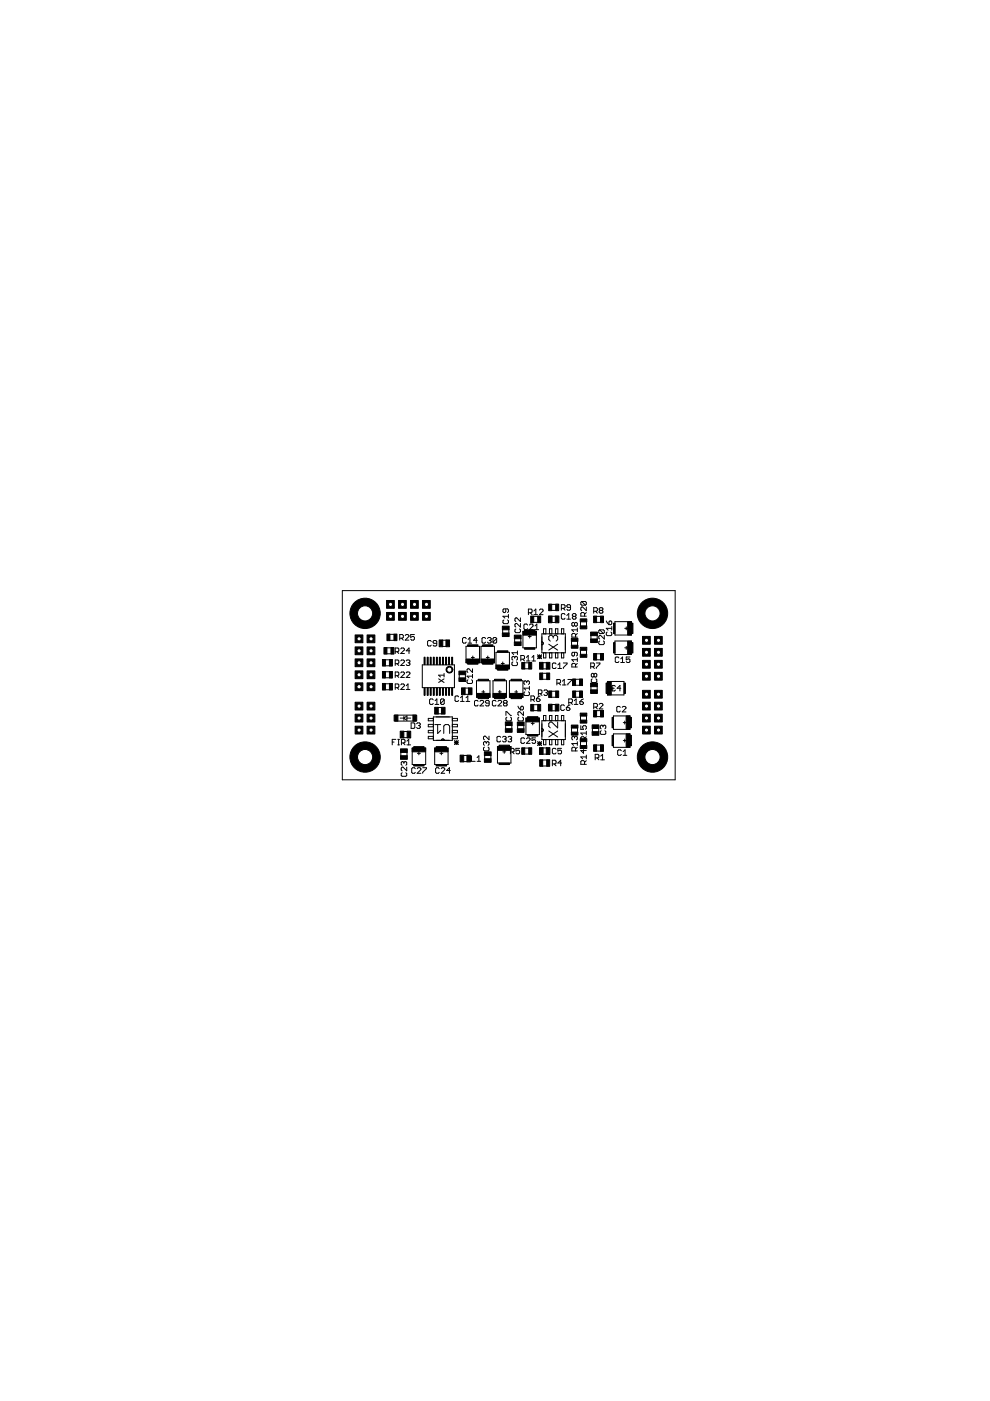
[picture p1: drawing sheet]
<svg xmlns="http://www.w3.org/2000/svg" width="210mm" height="297mm" viewBox="0 0 210 297" stroke-linecap="round" stroke-linejoin="round" font-family="sans-serif">
<g fill="none" stroke="#000" stroke-width=".21">
<path d="M81.7 139.9h.9M82.1 137.4h.8M82.1 138.6h.8M82.7 135.8h.8M82.7 134.5h.8M83.8 138.2h.6l.2-.2v-.4l-.2-.2h-.6v1.2M84.2 138.2l.4 .4M84.8 135.3h.5l.2-.2v-.4l-.2-.2h-.5v1.2M85 137.6l.2-.2h.3l.2 .2v.2l-.7 .8h.7M85.1 135.3l.4 .4M85.9 134.7l.2-.2h.4l.2 .2v.2l-.8 .8h.8M86.9 138h-.8l.6-.6v1.2"/>
<path d="M87.9 134.5h-.8v.6l.4-.2 .4 .2v.4l-.2 .2h-.4l-.2-.2M91.4 136l-.2-.2h-.4l-.1 .2v.8l.1 .2h.4l.2-.2M92.6 136.4h-.6l-.2-.2 .2-.4h.4l.2 .2v.8l-.2 .2h-.4l-.2-.2M93.8 137.1h.8M93.8 135.7h.8M98.8 137h2.9v3.5h-2.9zM98.8 135.4l-.1-.2h-.4l-.2 .2v.7l.2 .3h.4l.1-.3M99.3 136.4h.7M99.3 135.6l.3-.4v1.2M99.9 139.4h.7M100.2 139.1v.6M101.2 135.8h-.8l.6-.6v1.2"/>
<path d="M102 137h2.8v3.5h-2.8zM103 135.4l-.2-.2h-.4l-.2 .2v.7l.2 .3h.4l.2-.3M103.1 139.4h.6M103.4 135.4l.1-.2h.4l.2 .2-.2 .4M103.4 139.1v.6M103.7 135.8h.2M103.9 135.8l.2 .2-.2 .4h-.4l-.1-.3M105.2 138.3h2.8v3.5h-2.8zM105.3 135.4l-.2-.2h-.4l-.2 .2v.7M105.3 135.4v.7l-.2 .3h-.4l-.2-.3M105.3 135.4l-.8 .7M106.6 133.5v.7"/>
<path d="M106.8 131.4l-.2 .2v.4l.2 .2h.8l.2-.2v-.4l-.2-.2M107.2 129.1v.6l-.2 .2-.4-.2v-.4l.2-.2h.8l.2 .2v.4l-.2 .2M107.8 130.7h-1.2l.4 .3M107.8 130.3v.7M107.9 133.5v.7M109.1 135.4v.7M109.1 139.4v.2M109.1 139.4l-.2-.2-.4 .2v.4l.2 .2M109.1 139.4l.2-.2 .4 .2v.4l-.2 .2M109.4 133.3l-.2 .2v.4l.2 .2h.8l.1-.2v-.4l-.1-.2M109.7 138.4h-1.2l.4 .4M109.7 138v.8"/>
<path d="M110.3 131v.8l-.7-.8-.4 .2v.4l.2 .2M110.3 132.2v.7l-.7-.7-.4 .2v.4l.2 .1M110.4 135.4v.7M110.4 139.8h.6l.2-.2v-.4l-.2-.2h-.6v1.1M110.8 139.8l.4 .3M110.9 133.9h2.8v3.5h-2.8zM111.6 139.4l.4-.4v1.1M111.9 132.5l-.2-.2h-.4l-.2 .2v.8l.2 .2h.4l.2-.2M112 135h.6M112 129.9h.6l.2-.2v-.4l-.2-.2h-.6v1.2M112.2 132.5l.2-.2h.4l.2 .2v.2l-.8 .8h.8M112.3 134.6v.7"/>
<path d="M112.4 129.9l.4 .4M112.8 139.4l.4-.4v1.1M113.2 132h.8M113.2 130.7h.8M113.2 129.5l.4-.4v1.2M113.2 130.3h.8M113.4 133.5h.8M113.4 132.7l.4-.4v1.2M114 138.9l.8 .8M114 139.3h.8M114.4 129.3l.2-.2h.4l.1 .2v.2l-.7 .8h.7M114.4 138.9v.8"/>
<path d="M114.8 138.9l-.8 .8M114.9 136.1l.3 .2-.1 .3-.2 .1M114.9 134.4h5v4h-5zM115.2 134.4v-1.1h.5v1.1M115.2 138.4v1.1h.5v-1.1M116.4 136.6l1.8 1.2M116.5 134.4v-1.1h.5v1.1M116.5 138.4v1.1h.5v-1.1M117 129.4h.8M117 128.1h.8M117 130.7h.8M117 132h.8"/>
<path d="M117.3 135l.3-.3h.3l.3 .3v.6l-.3 .3M117.3 135l-.3-.3h-.3l-.3 .3v.6l.3 .3M117.3 135v.3M117.8 134.4v-1.1h.5v1.1M117.8 138.4v1.1h.5v-1.1M118.2 136.6l-1.8 1.2M119 129h.6l.2-.2v-.4l-.2-.2h-.6v1.2M119 134.4v-1.1h.5v1.1M119 138.4v1.1h.5v-1.1M119.4 129l.4 .4M119.8 130.3l-.2-.2h-.4l-.2 .2v.8l.2 .2h.4l.2-.2M120.2 130.5l.4-.4v1.2"/>
<path d="M120.2 131.3h.8M121 128.8h-.6l-.2-.2 .2-.4h.4l.2 .2v.8l-.2 .2h-.4l-.2-.2M121.2 136v.8M121.6 130.7h.3M121.6 130.7l-.3-.2 .3-.4h.3l.2 .2-.2 .4M121.6 130.7l-.3 .2 .3 .4h.3l.2-.2-.2-.4M121.8 138.3v.6l-.2 .2-.4-.2v-.4l.2-.2h.8l.2 .2v.4l-.2 .2M121.8 132.2l-.2-.2-.4 .2v.4l.2 .2 .4-.2M121.8 132.2l.2-.2 .4 .2v.4l-.2 .2-.4-.2M121.8 132.2v.4M122 135.1v-.6l-.2-.2h-.4l-.2 .2v.6h1.2M122.4 139.9h-1.2l.4 .4"/>
<path d="M122.4 133.1v.8M122.4 139.5v.8M122.4 134.3l-.4 .4M122.4 133.5h-1.2l.4 .4M122.4 136v.8M123.1 131.9v.8M123.1 137.9v.8M123.3 127.5l-.2 .2v.4l.2 .2h.8M123.3 127.5h.8l.2 .2v.4l-.2 .2M123.3 127.5l.8 .8M123.9 130.6v-.5l-.2-.2h-.4l-.2 .2v.5h1.2M124.3 129.9l-.4 .4"/>
<path d="M124.3 128.7v.8l-.8-.8-.4 .2v.4l.2 .2M124.4 131.9v.8M124.4 137.9v.8M125.3 134.7v.8M125.9 129.6h.6l.2-.2v-.4l-.2-.2h-.6v1.2M126.3 129.6l.4 .4M126.5 139.9h.8M126.5 138.6h.8M126.5 132h.8M126.5 130.7h.8M126.6 134.7v.8M127.1 133.5l-.1 .2v.4l.1 .2h.8"/>
<path d="M127.1 135.9l-.1 .2v.4l.1 .2h.8l.2-.2v-.4l-.2-.2M127.1 133.5l.8 .8M127.1 133.5h.8l.2 .2v.4l-.2 .2M127.3 129.4h.3M127.3 129.4l-.3-.2 .3-.4h.3l.2 .2-.2 .4M127.3 129.4l-.3 .2 .3 .4h.3l.2-.2-.2-.4M128.1 134.7v.8l-.8-.8-.3 .2v.4l.1 .2M128.5 131.7l.6 .7M128.7 134l-.2 .2v.4l.2 .2h.8l.2-.2v-.4l-.2-.2M129.1 131.8l.4-.1 .2 .1v.4l-.2 .2h-.4zM129.7 133.2h-1.2l.4 .4M129.7 132.8v.8"/>
<path d="M130.4 131.8h3.5v2.8h-3.5zM130.4 135.9h3.5v2.9h-3.5zM131.2 139.5l-.2-.2h-.4l-.1 .2v.8l.1 .2h.4l.2-.2M131.6 139.7l.4-.4v1.2M132.5 137.4h.6M132.5 133.2h.6M132.8 132.9v.6M132.8 137v.7M133.6 139.3h-.8v.6l.4-.2 .4 .2v.4l-.2 .2h-.4l-.2-.2M81.7 145h.9M81.7 146.2h.9M81.7 142.4h.9"/>
<path d="M81.7 143.7h.9M81.7 141.2h.9M83.2 157.3h.3M83.7 152.9h4.5M83.7 151.6h4.5M83.8 145.8h.6l.2-.2v-.4l-.2-.2h-.6v1.2M83.8 143.3h.6l.2-.2v-.4l-.2-.2h-.6v1.1M83.8 140.7h.6l.2-.2v-.4l-.2-.2h-.6v1.2M83.9 156.8h-.7v1.1M84.2 145.8l.4 .4M84.2 143.3l.4 .3M84.2 140.7l.4 .4"/>
<path d="M84.3 157.9h.4M84.3 156.8h.4M84.5 156.8v1.1M84.9 152.3h.7M85 145.2l.2-.2h.3l.2 .2v.2l-.7 .8h.7M85 140.1l.2-.2h.3l.2 .2v.2l-.7 .8h.7M85 142.7l.2-.2h.3l.2 .2v.2l-.7 .7h.7M85 159.5v.8M85.1 157.5h.6l.2-.2v-.3l-.2-.2h-.6v1.1M85.5 157.5l.4 .4M85.6 155.1h.7M85.6 156.4h.7"/>
<path d="M85.6 152.3l.7-.5v.9zM85.6 151.8v.9M86.1 142.7l.2-.2h.4l.2 .2v.2l-.8 .7h.8M86.1 146.2h.8M86.1 145.4l.4-.4v1.2M86.1 140.1l.2-.2h.4l.2 .2-.2 .4M86.3 152.3h.8M86.3 157.9h.8M86.3 157.1l.4-.3v1.1M86.3 159.5v.8M86.5 140.5h.2M86.7 140.5l.2 .2-.2 .4h-.4l-.2-.2"/>
<path d="M87.2 153.3h.6l.1 .2v.7l-.1 .2h-.6zM87.4 158.6h2.9v3.5h-2.9zM88.3 153.5l.2-.2h.4l.2 .2-.2 .3M88.5 159.7h.6M88.7 153.8h.2M88.8 159.4v.6M88.9 153.8l.2 .3-.2 .3h-.4l-.2-.2M89.5 141h6.9v4.8h-6.9zM91.9 148.4l-.2-.2h-.4l-.2 .2v.8l.2 .2h.4l.2-.2M91.9 152h4v5h-4zM91.9 152.3h-1.1v.5h1.1M91.9 156.1h-1.1v.5h1.1"/>
<path d="M91.9 154.9h-1.1v.5h1.1M91.9 153.6h-1.1v.5h1.1M92.2 158.6h2.8v3.5h-2.8zM92.2 153.6h1.2M92.2 149.4h.8M92.2 148.6l.4-.4v1.2M92.8 153.6v1.9l.6-.6M92.9 151.3h.7M92.9 150h.7M93 143.9l1.1 .8M93.3 159.7h.6M93.6 159.4v.6"/>
<path d="M93.6 157l.2-.3h.3l.1 .3M94.1 155.5v-1.6l.3-.3h.6l.3 .3v1.6M94.1 143.9l-1.1 .8M94.1 143.2h-1.1l.4 .3M94.1 142.8v.7M94.2 148.4v.8l-.2 .2h-.4l-.2-.2M94.2 148.4l-.2-.2h-.4l-.2 .2v.8M94.2 148.4l-.8 .8M95.9 152.3h1.1v.5h-1.1M95.9 156.1h1.1v.5h-1.1M95.9 153.6h1.1v.5h-1.1M95.9 154.9h1.1v.5h-1.1"/>
<path d="M96.4 157.1l.8 .7M96.4 157.5h.8M96.8 157.1v.7M97.2 157.1l-.8 .7M97.2 147.7l-.2-.1h-.3l-.2 .1v.8l.2 .2h.3l.2-.2M97.4 143v.8M97.6 148.7h.8M97.6 147.9l.4-.3v1.1M98.6 147.2h.8M98.6 145.9h.7M98.7 143v.8M98.8 148.7h.8"/>
<path d="M98.8 147.9l.4-.3v1.1M99.2 144.1l-.2 .2v.4l.2 .2h.8l.2-.2v-.4l-.2-.2M100.2 141.8v.8l-.8-.8-.4 .2v.4l.2 .2M100.2 143v.7M100.2 143.4h-1.2l.4 .3M101 144.3h2.9v3.5h-2.9zM101.4 148.7l-.2-.2h-.4l-.2 .2v.8l.2 .2h.4l.2-.2M101.8 148.7l.2-.2h.3l.3 .2v.2l-.8 .8h.8M102.2 146.7h.6M102.5 146.4v.6M102.7 158.4l-.2 .2v.4l.2 .2h.8l.2-.2v-.4l-.2-.2M103.1 157.4l.2-.2 .4 .2v.4l-.2 .2"/>
<path d="M103.1 157.4l-.2-.2-.4 .2v.4l.2 .2M103.1 157.4v.2M103.7 156.1v.7l-.8-.7-.4 .2v.4l.2 .1M103.7 149.1h-.6l-.2-.2 .2-.4h.4l.2 .2v.8l-.2 .2h-.4l-.2-.2M104.5 144.3h2.9v3.5h-2.9zM105.2 148.7l-.2-.2h-.4l-.2 .2v.8l.2 .2h.4l.2-.2M105.5 158.3h2.8v3.5h-2.8zM105.6 148.7l.2-.2h.4l.2 .2v.2l-.8 .8h.8M105.6 146.7h.7M106 146.4v.6M106.2 156.3l-.2-.2h-.4l-.2 .2v.8l.2 .2h.4l.2-.2M106.3 140.7h.6"/>
<path d="M106.5 156.3l.2-.2h.4l.2 .2-.2 .4M106.6 140.4v.6M106.6 159.4h.6M106.9 159.1v.6M106.9 149.1l-.2-.2 .2-.4h.4l.2 .2-.2 .4M106.9 149.1l-.2 .2 .2 .4h.4l.2-.2-.2-.4M106.9 149.1h.4M106.9 156.7h.2M107.1 156.7l.2 .2-.2 .4h-.4l-.2-.2M107.2 153.8v.7M107.3 151.7v-.8h.2l.7 .8h.2M107.5 152.1l-.2 .2v.4l.2 .1h.7l.2-.1v-.4l-.2-.2"/>
<path d="M107.7 156.3l.2-.2h.4l.2 .2-.2 .4M108 144.3h2.9v3.5h-2.9zM108.1 156.7h.2M108.2 159.4h.6l.2-.2v-.3l-.2-.2h-.6v1.1M108.3 156.7l.2 .2-.2 .4h-.4l-.2-.2M108.5 153.8v.7M108.6 159.4l.4 .4M108.7 140.3l-.2 .2v.4l.2 .2h.8l.2-.2v-.4l-.2-.2M109.1 146.7h.7M109.5 146.4v.6M109.7 153.8v.7M109.8 149.7l.6 .8"/>
<path d="M110 152.1l-.2 .2v.4l.2 .1h.8l.2-.1v-.4l-.2-.2M110.2 158.7h-.8v.5l.4-.2 .4 .2v.4l-.2 .2h-.4l-.2-.2M110.4 149.9l.2-.2 .4 .2v.4l-.2 .2h-.4zM111 150.9v.8l-.8-.8-.4 .2v.4l.2 .2M111.1 153.8v.7M111.2 156.6l-.2-.2h-.4l-.2 .2v.8l.2 .2h.4l.2-.2M111.3 140.5h.8M111.3 158.6h.8M111.3 141.8h.8M111.3 159.9h.8M111.3 146.7l-.2 .2v.4l.2 .2h.8l.1-.2v-.4l-.1-.2M111.5 152.3h2.9v3.4h-2.9z"/>
<path d="M111.6 156.6l.2-.2h.4l.2 .2v.2l-.8 .8h.8M111.6 140.1h.8M111.7 144.5l-.2-.1-.4 .1v.4l.2 .2M111.7 144.5l.2-.1 .3 .1v.4l-.1 .2M111.7 144.5v.2M112.2 145.9h-1.1l.4 .4M112.2 145.5v.8M112.6 148.3h.5l.2-.2v-.4l-.2-.1h-.5v1.1M112.6 153.4h.7M112.8 140.1h.8M112.9 153.1v.6M112.9 148.3l.4 .4"/>
<path d="M113.2 150.7h.8M113.2 149.4h.8M113.6 156.4h-.8v.6l.4-.2 .4 .2v.4l-.2 .2h-.4l-.2-.2M113.7 148.1h.6l.2 .4-.2 .2h-.4l-.2-.2zM114 157.3l.8 .8M114 157.7h.8M114.2 147.1h.5l.2-.2v-.4l-.2-.2h-.5v1.1M114.4 157.3v.8M114.5 147.6l-.8 .5M114.5 147.1l.4 .3M114.8 157.3l-.8 .8M114.9 154.5l.3 .2-.3 .4"/>
<path d="M114.9 152.8h5v4h-5zM115.1 144h.8M115.1 142.7h.8M115.1 140.5h.8M115.1 158.6h.8M115.1 141.8h.8M115.1 159.9h.8M115.2 152.8v-1.1h.5v1.1M115.2 156.8v1.1h.5v-1.1M115.3 146.5l.2-.2h.4l.2 .2-.2 .4M115.7 146.9h.2M115.9 146.9l.2 .2-.2 .3h-.4l-.2-.1"/>
<path d="M116.4 155l1.8 1.3M116.5 156.8v1.1h.5v-1.1M116.5 152.8v-1.1h.5v1.1M117 147.8h.8M117 146.6h.8M117 149.4h.8M117 150.7h.8M117.8 156.8v1.1h.5v-1.1M117.8 152.8v-1.1h.5v1.1M117.9 158.9l-.2-.2h-.4l-.2 .2v.7l.2 .2h.4l.2-.2M117.9 140.8l-.2-.2h-.4l-.2 .2v.7l.2 .2h.4l.2-.2M118.1 144.8h.6l.2-.1v-.4l-.2-.2h-.6v1.1"/>
<path d="M118.2 153.1v1.2l-1.2-1.2h-.3l-.3 .3v.6l.3 .3M118.2 155l-1.8 1.3M118.3 141.7h.8M118.3 141l.4-.4v1.1M118.4 144.8l.5 .4M119 156.8v1.1h.5v-1.1M119 152.8v-1.1h.5v1.1M119.1 158.7h-.8v.5l.4-.2 .4 .2v.4l-.2 .2h-.4l-.2-.2M119.2 144.4l.4-.3v1.1M119.2 145.2h.8M119.4 140.6h.8v.2l-.8 .7v.2M119.7 149.6l-.2-.1h-.4l-.2 .1v.8l.2 .2h.4l.2-.2"/>
<path d="M120.1 150h.5l.2 .4-.2 .2h-.3l-.2-.2zM120.4 144.1h.8v.2l-.8 .7v.2M120.6 149h.6l.2-.2v-.4l-.2-.2h-.6v1.2M120.8 149.5l-.7 .5M121 149l.4 .4M121.2 154.4v.8M121.8 149.4h.7M121.8 148.6l.4-.4v1.2M121.8 156.3l-.2-.2-.4 .2v.4l.2 .2M121.8 156.3l.2-.2 .4 .2v.4l-.2 .2M121.8 156.3v.2M122 159.2v-.6l-.2-.2h-.4l-.2 .2v.6h1.2"/>
<path d="M122 141.4v-.6l-.2-.1h-.4l-.2 .1v.6h1.2M122 147.8h.9M122 146.6h.9M122 144h.9M122 145.3h.9M122.4 158.4l-.4 .4M122.4 157.6h-1.2l.4 .4M122.4 157.3v.7M122.4 140.7l-.4 .3M122.4 154.4v.8M122.9 148.8h.6l.2 .4-.2 .2h-.4l-.2-.2zM123.1 151.8v.9"/>
<path d="M123.1 157.2v.9M123.1 153.9v.7h.6l-.2-.3 .2-.4h.4l.2 .2v.4l-.2 .1M123.7 148.2l-.8 .6M123.7 158.9v.8l-.6-.6h1.2M123.9 157v-.6l-.2-.2h-.4l-.2 .2v.6h1.2M124.3 155.4h-1.2l.4 .4M124.3 155v.8M124.3 156.2l-.4 .4M124.4 151.8v.9M124.4 157.2v.9M125.2 141.4h.6l.2-.2v-.4l-.2-.2h-.6v1.1M125.3 145.6v.7"/>
<path d="M125.6 143.9l-.2 .2v.4l.2 .2h.7l.2-.2v-.4l-.2-.2M125.6 154.4v.8M125.6 141.4l.4 .3M125.9 149.9h.6l.2-.2v-.4l-.2-.2h-.6v1.2M125.9 143l-.1-.2-.4 .2v.3l.2 .3 .3-.3M125.9 143l.3-.2 .3 .2v.3l-.2 .3-.4-.3M125.9 143v.3M126.3 149.9l.4 .4M126.4 140.6h.8l-.8 1.1M126.5 159.2h.8M126.5 158h.8M126.5 151.9h.8"/>
<path d="M126.5 150.7h.8M126.6 145.5v.8M126.9 154.4v.8M127 149.3l.3-.2h.3l.2 .2v.2l-.8 .8h.8M127.5 154.9l-.2 .2v.4l.2 .2h.7l.2-.2v-.4l-.2-.2M127.8 153.9v.2M127.8 153.9l-.1-.1-.4 .1v.4l.2 .2M127.8 153.9l.3-.1 .3 .1v.4l-.2 .2M128.8 144.5h3.5v2.8h-3.5zM129.6 145.9h.6M129.9 145.6v.6M130.1 151.8h3.5v2.8h-3.5z"/>
<path d="M130.1 155.6h3.5v2.9h-3.5zM130.5 145.5l-.2-.2h-.4l-.2 .2v.8l.2 .2h.4l.2-.2M131.5 150l-.2-.2h-.3l-.2 .2v.7l.2 .2h.3l.2-.2M131.6 140.5h.8M131.6 145.9h-.7l.5-.6v1.2M131.7 159.2l-.1-.2h-.5l-.1 .2v.8l.1 .1h.5l.1-.1M131.9 150l.2-.2h.4l.2 .2v.2l-.8 .7h.8M132.1 159.4l.4-.4v1.1M132.1 157h.7M132.1 153.2h.7M132.5 152.9v.6M132.5 156.7v.6"/>
<path d="M85.3 163.8l-.2 .2v.4l.2 .2h.7l.2-.2v-.4l-.2-.2M85.6 161.7v.2M85.6 161.7l-.2-.2-.3 .2v.4l.2 .2M85.6 161.7l.2-.2 .4 .2v.4l-.2 .2M86.2 162.6v.8l-.8-.8-.3 .3v.3l.2 .2M88.1 163l-.2-.2h-.4l-.2 .2v.7l.2 .3h.4l.2-.3M88.5 163l.1-.2h.4l.2 .2v.2l-.7 .8h.7M89.6 162.8h.8v.2l-.8 .7v.3M93.1 163l-.2-.2h-.3l-.2 .2v.7l.2 .3h.3l.2-.3M93.5 163l.2-.2h.4l.2 .2v.2l-.8 .8h.8M95.5 163.4h-.8l.6-.6v1.2M98.3 160.2h.7"/>
<path d="M98.3 161.5h.7M100 160.3v1.1h.8M101.2 160.6l.3-.3v1.1M101.2 161.4h.7M102.8 160.1v.8M104.1 160.1v.8M115.1 162.4h.8M115.1 161.1h.8M117.1 162h.6l.2-.2v-.4l-.2-.2h-.6v1.2M117.5 162l.4 .4M119.1 161.8h-.8l.6-.6v1.2M123.9 162.1v-.6l-.2-.2h-.4l-.2 .2v.6h1.2"/>
<path d="M124.3 161.3l-.4 .3M124.3 160.5h-1.2l.4 .4M124.3 160.1v.8M126.2 160.7h.6l.2-.2v-.4l-.2-.2h-.6v1.2M126.6 160.7l.4 .4M127.4 160.3l.4-.4v1.2M127.4 161.1h.7M132.1 160.1h.8"/>
</g>
<path d="M94.7 141.5a.73 .73 0 0 1 .8-.2 .73 .73 0 0 1 .5 .7h-.2a.56 .56 0 0 1-.8 .5 .56 .56 0 0 1-.1-1 .56 .56 0 0 1 .9 .3 .61 .61 0 0 1-.1 .8 .61 .61 0 0 1-.8 0 .71 .71 0 0 1-.2-1.1z" fill-rule="evenodd" fill="#000" stroke="#000" stroke-width=".21"/>
<g fill="#000" stroke="#000" stroke-width=".21">
<path d="M81.1 139.8h.6v1.4h-.6zM81.4 137.3h.6v1.4h-.6zM82 134.4h.7v1.4h-.7zM82.6 139.8h.6v1.4h-.6zM82.9 137.3h.6v1.4h-.6zM83.5 134.4h.7v1.4h-.7zM89.9 139.3h.2v1.6h-.2zM90.6 139.3h.2v1.6h-.2zM89.6 129.9h1.6v1.6h-1.6zM91.2 139.3h.2v1.6h-.2zM91.9 139.3h.2v1.6h-.2zM92.5 139.3h.2v1.6h-.2z"/>
<path d="M93.2 139.3h.2v1.6h-.2zM93.1 135.7h.8v1.4h-.8zM93.8 139.3h.2v1.6h-.2zM94.5 139.3h.2v1.6h-.2zM95.1 139.3h.2v1.6h-.2zM94.6 135.7h.7v1.4h-.7zM95.8 139.3h.2v1.6h-.2zM99.1 136.7h2.2v.3h-2.2zM98.8 139.7h2.9v.8h-2.9zM102.3 136.7h2.2v.3h-2.2zM102 139.7h2.8v.8h-2.8zM105.5 138h2.2v.3h-2.2z"/>
<path d="M106.5 134.2h1.4v.8h-1.4zM106.5 132.8h1.4v.7h-1.4zM109.1 134.7h1.4v.7h-1.4zM109.1 136.1h1.4v.8h-1.4zM112.5 130.6h.7v1.4h-.7zM111.2 137.4h2.2v.2h-2.2zM111.2 133.5h2.2v.3h-2.2zM110.9 133.9h2.8v.8h-2.8zM114 130.6h.6v1.4h-.6zM116.3 128.1h.7v1.4h-.7zM116.3 130.6h.8v1.4h-.8zM117.8 128.1h.6v1.4h-.6z"/>
<path d="M117.7 130.6h.8v1.4h-.8zM121.1 136.8h1.4v.6h-1.4zM121.1 135.3h1.4v.7h-1.4zM123 137.2h1.4v.7h-1.4zM123 138.7h1.4v.7h-1.4zM123 132.7h1.4v.6h-1.4zM123 131.2h1.4v.6h-1.4zM125.9 138.6h.6v1.4h-.6zM125.9 130.6h.6v1.4h-.6zM125.2 135.5h1.5v.7h-1.5zM125.2 134h1.5v.8h-1.5zM127.3 138.6h.7v1.4h-.7z"/>
<path d="M127.3 130.6h.7v1.4h-.7zM130.1 136.2h.3v2.3h-.3zM130.1 132.1h.3v2.2h-.3zM133.1 135.9h.8v2.9h-.8zM133.1 131.8h.8v2.8h-.8zM133.9 136.2h.3v2.3h-.3zM133.9 132.1h.3v2.2h-.3zM81.1 144.9h.6v1.4h-.6zM81.1 142.4h.6v1.4h-.6zM82.6 144.9h.6v1.4h-.6zM82.6 142.4h.6v1.4h-.6zM83.6 151.6h.8v1.3h-.8z"/>
<path d="M84.9 155h.7v1.5h-.7zM84.9 158.8h1.5v.7h-1.5zM86.3 155h.8v1.5h-.8zM87.5 151.6h.8v1.3h-.8zM87.7 158.3h2.2v.3h-2.2zM89.9 145.9h.2v1.5h-.2zM87.4 158.6h2.8v.8h-2.8zM90.6 145.9h.2v1.5h-.2zM91.2 145.9h.2v1.5h-.2zM91.9 145.9h.2v1.5h-.2zM92.5 145.9h.2v1.5h-.2zM92.2 150h.7v1.4h-.7z"/>
<path d="M93.2 145.9h.2v1.5h-.2zM93.8 145.9h.2v1.5h-.2zM93.6 150h.8v1.4h-.8zM94.5 145.9h.2v1.5h-.2zM92.5 158.3h2.2v.3h-2.2zM92.2 158.6h2.8v.8h-2.8zM95.1 145.9h.2v1.5h-.2zM95.8 145.9h.2v1.5h-.2zM97.9 145.8h.7v1.5h-.7zM97.3 142.3h1.4v.7h-1.4zM97.3 143.7h1.4v.8h-1.4zM99.3 145.8h.8v1.5h-.8z"/>
<path d="M99.1 140.5h2.2v.3h-2.2zM101.4 144h2.2v.3h-2.2zM101.4 147.8h2.2v.3h-2.2zM101 147h2.9v.8h-2.9zM102.7 159.4h1.4v.8h-1.4zM102.3 140.5h2.2v.3h-2.2zM104.9 144h2.2v.3h-2.2zM104.9 147.8h2.2v.3h-2.2zM104.5 147h2.9v.8h-2.9zM105.5 141.8h2.2v.3h-2.2zM105.2 141h2.8v.8h-2.8zM105.8 158h2.2v.3h-2.2z"/>
<path d="M105.5 158.3h2.8v.8h-2.8zM107.1 154.5h1.5v.8h-1.5zM107.1 153.1h1.5v.7h-1.5zM108.4 144h2.2v.3h-2.2zM108.4 147.8h2.2v.3h-2.2zM108 147h2.9v.8h-2.9zM109.7 153.1h1.4v.7h-1.4zM109.7 154.5h1.4v.8h-1.4zM110.6 158.5h.7v1.4h-.7zM110.6 140.5h.7v1.4h-.7zM112.1 158.5h.6v1.4h-.6zM112.1 140.5h.6v1.4h-.6z"/>
<path d="M112.5 149.4h.7v1.3h-.7zM111.8 155.8h2.2v.3h-2.2zM111.8 152h2.2v.3h-2.2zM111.5 152.3h2.9v.8h-2.9zM114 149.4h.6v1.3h-.6zM114.4 142.7h.7v1.4h-.7zM114.4 158.5h.7v1.5h-.7zM114.4 140.4h.7v1.5h-.7zM115.9 142.7h.6v1.4h-.6zM115.8 158.5h.8v1.5h-.8zM115.8 140.4h.8v1.5h-.8zM116.3 146.5h.7v1.4h-.7z"/>
<path d="M116.3 149.3h.8v1.4h-.8zM117.8 146.5h.6v1.4h-.6zM117.7 149.3h.8v1.4h-.8zM121.4 144h.6v1.4h-.6zM121.4 146.5h.6v1.4h-.6zM121.1 155.2h1.4v.7h-1.4zM121.1 153.7h1.4v.7h-1.4zM122.9 146.5h.6v1.4h-.6zM122.9 144h.6v1.4h-.6zM123 156.6h1.4v.6h-1.4zM123 158.1h1.4v.6h-1.4zM123 152.7h1.4v.6h-1.4z"/>
<path d="M123 151.2h1.4v.6h-1.4zM125.9 157.9h.6v1.4h-.6zM125.9 150.6h.6v1.4h-.6zM125.2 144.8h1.5v.8h-1.5zM125.2 146.3h1.5v.7h-1.5zM125.5 155.1h1.5v.8h-1.5zM125.5 153.7h1.5v.8h-1.5zM127.3 157.9h.7v1.4h-.7zM127.3 150.6h.7v1.4h-.7zM128.5 144.8h.3v2.2h-.3zM128.8 144.5h.8v2.8h-.8zM129.8 155.9h.3v2.2h-.3z"/>
<path d="M129.8 152.1h.3v2.2h-.3zM132.3 144.8h.3v2.2h-.3zM132.8 155.6h.8v2.8h-.8zM132.8 151.8h.8v2.8h-.8zM133.6 155.9h.3v2.2h-.3zM133.6 152.1h.3v2.2h-.3zM84.9 160.2h1.5v.8h-1.5zM87.7 162.1h2.2v.3h-2.2zM92.5 162.1h2.2v.3h-2.2zM97.6 160.1h.7v1.4h-.7zM99 160.1h.8v1.4h-.8zM102.7 160.9h1.4v.7h-1.4z"/>
<path d="M105.8 161.8h2.2v.3h-2.2zM114.4 161.1h.7v1.4h-.7zM115.9 161.1h.6v1.4h-.6z"/>
</g>
<circle cx="90.4" cy="130.7" r=".44" fill="#fff" stroke="#000" stroke-width=".21"/>
<path d="M87 129.9h1.7v1.6h-1.7z" fill="#000" stroke="#000" stroke-width=".21"/>
<circle cx="87.9" cy="130.7" r=".44" fill="#fff" stroke="#000" stroke-width=".21"/>
<path d="M84.5 129.9h1.6v1.6h-1.6z" fill="#000" stroke="#000" stroke-width=".21"/>
<circle cx="85.3" cy="130.7" r=".44" fill="#fff" stroke="#000" stroke-width=".21"/>
<path d="M82 129.9h1.6v1.6h-1.6z" fill="#000" stroke="#000" stroke-width=".21"/>
<circle cx="82.8" cy="130.7" r=".44" fill="#fff" stroke="#000" stroke-width=".21"/>
<path d="M89.6 127.3h1.6v1.7h-1.6z" fill="#000" stroke="#000" stroke-width=".21"/>
<circle cx="90.4" cy="128.1" r=".44" fill="#fff" stroke="#000" stroke-width=".21"/>
<path d="M87 127.3h1.7v1.7h-1.7z" fill="#000" stroke="#000" stroke-width=".21"/>
<circle cx="87.9" cy="128.1" r=".44" fill="#fff" stroke="#000" stroke-width=".21"/>
<path d="M84.5 127.3h1.6v1.7h-1.6z" fill="#000" stroke="#000" stroke-width=".21"/>
<circle cx="85.3" cy="128.1" r=".44" fill="#fff" stroke="#000" stroke-width=".21"/>
<path d="M82 127.3h1.6v1.7h-1.6z" fill="#000" stroke="#000" stroke-width=".21"/>
<circle cx="82.8" cy="128.1" r=".44" fill="#fff" stroke="#000" stroke-width=".21"/>
<path d="M136.2 154h1.7v1.6h-1.7z" fill="#000" stroke="#000" stroke-width=".21"/>
<circle cx="137.1" cy="154.8" r=".44" fill="#fff" stroke="#000" stroke-width=".21"/>
<path d="M136.2 151.4h1.7v1.7h-1.7z" fill="#000" stroke="#000" stroke-width=".21"/>
<circle cx="137.1" cy="152.3" r=".44" fill="#fff" stroke="#000" stroke-width=".21"/>
<path d="M136.2 148.9h1.7v1.6h-1.7z" fill="#000" stroke="#000" stroke-width=".21"/>
<circle cx="137.1" cy="149.7" r=".44" fill="#fff" stroke="#000" stroke-width=".21"/>
<path d="M136.2 146.4h1.7v1.6h-1.7z" fill="#000" stroke="#000" stroke-width=".21"/>
<circle cx="137.1" cy="147.2" r=".44" fill="#fff" stroke="#000" stroke-width=".21"/>
<path d="M138.8 154h1.6v1.6h-1.6z" fill="#000" stroke="#000" stroke-width=".21"/>
<circle cx="139.6" cy="154.8" r=".44" fill="#fff" stroke="#000" stroke-width=".21"/>
<path d="M138.8 151.4h1.6v1.7h-1.6z" fill="#000" stroke="#000" stroke-width=".21"/>
<circle cx="139.6" cy="152.3" r=".44" fill="#fff" stroke="#000" stroke-width=".21"/>
<path d="M138.8 148.9h1.6v1.6h-1.6z" fill="#000" stroke="#000" stroke-width=".21"/>
<circle cx="139.6" cy="149.7" r=".44" fill="#fff" stroke="#000" stroke-width=".21"/>
<path d="M138.8 146.4h1.6v1.6h-1.6z" fill="#000" stroke="#000" stroke-width=".21"/>
<circle cx="139.6" cy="147.2" r=".44" fill="#fff" stroke="#000" stroke-width=".21"/>
<path d="M75.3 154h1.6v1.6h-1.6z" fill="#000" stroke="#000" stroke-width=".21"/>
<circle cx="76.1" cy="154.8" r=".44" fill="#fff" stroke="#000" stroke-width=".21"/>
<path d="M75.3 151.4h1.6v1.7h-1.6z" fill="#000" stroke="#000" stroke-width=".21"/>
<circle cx="76.1" cy="152.3" r=".44" fill="#fff" stroke="#000" stroke-width=".21"/>
<path d="M75.3 148.9h1.6v1.6h-1.6z" fill="#000" stroke="#000" stroke-width=".21"/>
<circle cx="76.1" cy="149.7" r=".44" fill="#fff" stroke="#000" stroke-width=".21"/>
<path d="M77.8 154h1.7v1.6h-1.7z" fill="#000" stroke="#000" stroke-width=".21"/>
<circle cx="78.7" cy="154.8" r=".44" fill="#fff" stroke="#000" stroke-width=".21"/>
<path d="M77.8 151.4h1.7v1.7h-1.7z" fill="#000" stroke="#000" stroke-width=".21"/>
<circle cx="78.7" cy="152.3" r=".44" fill="#fff" stroke="#000" stroke-width=".21"/>
<path d="M77.8 148.9h1.7v1.6h-1.7z" fill="#000" stroke="#000" stroke-width=".21"/>
<circle cx="78.7" cy="149.7" r=".44" fill="#fff" stroke="#000" stroke-width=".21"/>
<path d="M136.2 142.6h1.7v1.6h-1.7z" fill="#000" stroke="#000" stroke-width=".21"/>
<circle cx="137.1" cy="143.4" r=".44" fill="#fff" stroke="#000" stroke-width=".21"/>
<path d="M136.2 140h1.7v1.7h-1.7z" fill="#000" stroke="#000" stroke-width=".21"/>
<circle cx="137.1" cy="140.8" r=".44" fill="#fff" stroke="#000" stroke-width=".21"/>
<path d="M136.2 137.5h1.7v1.6h-1.7z" fill="#000" stroke="#000" stroke-width=".21"/>
<circle cx="137.1" cy="138.3" r=".44" fill="#fff" stroke="#000" stroke-width=".21"/>
<path d="M136.2 134.9h1.7v1.7h-1.7z" fill="#000" stroke="#000" stroke-width=".21"/>
<circle cx="137.1" cy="135.8" r=".44" fill="#fff" stroke="#000" stroke-width=".21"/>
<path d="M138.8 142.6h1.6v1.6h-1.6z" fill="#000" stroke="#000" stroke-width=".21"/>
<circle cx="139.6" cy="143.4" r=".44" fill="#fff" stroke="#000" stroke-width=".21"/>
<path d="M138.8 140h1.6v1.7h-1.6z" fill="#000" stroke="#000" stroke-width=".21"/>
<circle cx="139.6" cy="140.8" r=".44" fill="#fff" stroke="#000" stroke-width=".21"/>
<path d="M138.8 137.5h1.6v1.6h-1.6z" fill="#000" stroke="#000" stroke-width=".21"/>
<circle cx="139.6" cy="138.3" r=".44" fill="#fff" stroke="#000" stroke-width=".21"/>
<path d="M138.8 134.9h1.6v1.7h-1.6z" fill="#000" stroke="#000" stroke-width=".21"/>
<circle cx="139.6" cy="135.8" r=".44" fill="#fff" stroke="#000" stroke-width=".21"/>
<path d="M75.3 144.8h1.6v1.6h-1.6z" fill="#000" stroke="#000" stroke-width=".21"/>
<circle cx="76.1" cy="145.6" r=".47" fill="#fff" stroke="#000" stroke-width=".21"/>
<path d="M75.3 142.2h1.6v1.7h-1.6z" fill="#000" stroke="#000" stroke-width=".21"/>
<circle cx="76.1" cy="143.1" r=".44" fill="#fff" stroke="#000" stroke-width=".21"/>
<path d="M75.3 139.7h1.6v1.7h-1.6z" fill="#000" stroke="#000" stroke-width=".21"/>
<circle cx="76.1" cy="140.5" r=".44" fill="#fff" stroke="#000" stroke-width=".21"/>
<path d="M75.3 137.2h1.6v1.6h-1.6z" fill="#000" stroke="#000" stroke-width=".21"/>
<circle cx="76.1" cy="138" r=".44" fill="#fff" stroke="#000" stroke-width=".21"/>
<path d="M75.3 134.6h1.6v1.7h-1.6z" fill="#000" stroke="#000" stroke-width=".21"/>
<circle cx="76.1" cy="135.4" r=".44" fill="#fff" stroke="#000" stroke-width=".21"/>
<path d="M77.8 144.8h1.7v1.6h-1.7z" fill="#000" stroke="#000" stroke-width=".21"/>
<circle cx="78.7" cy="145.6" r=".44" fill="#fff" stroke="#000" stroke-width=".21"/>
<path d="M77.8 142.2h1.7v1.7h-1.7z" fill="#000" stroke="#000" stroke-width=".21"/>
<circle cx="78.7" cy="143.1" r=".44" fill="#fff" stroke="#000" stroke-width=".21"/>
<path d="M77.8 139.7h1.7v1.7h-1.7z" fill="#000" stroke="#000" stroke-width=".21"/>
<circle cx="78.7" cy="140.5" r=".44" fill="#fff" stroke="#000" stroke-width=".21"/>
<path d="M77.8 137.2h1.7v1.6h-1.7z" fill="#000" stroke="#000" stroke-width=".21"/>
<circle cx="78.7" cy="138" r=".44" fill="#fff" stroke="#000" stroke-width=".21"/>
<path d="M77.8 134.6h1.7v1.7h-1.7z" fill="#000" stroke="#000" stroke-width=".21"/>
<circle cx="78.7" cy="135.4" r=".44" fill="#fff" stroke="#000" stroke-width=".21"/>
<circle cx="138.3" cy="160.5" r="3.2" fill="#000" stroke="#000" stroke-width=".21"/>
<circle cx="138.3" cy="160.5" r="1.61" fill="#fff" stroke="#000" stroke-width=".21"/>
<circle cx="138.3" cy="130" r="3.2" fill="#000" stroke="#000" stroke-width=".21"/>
<circle cx="138.3" cy="130" r="1.61" fill="#fff" stroke="#000" stroke-width=".21"/>
<circle cx="77.4" cy="160.5" r="3.2" fill="#000" stroke="#000" stroke-width=".21"/>
<circle cx="77.4" cy="160.5" r="1.61" fill="#fff" stroke="#000" stroke-width=".21"/>
<circle cx="77.4" cy="130" r="3.2" fill="#000" stroke="#000" stroke-width=".21"/>
<circle cx="77.4" cy="130" r="1.61" fill="#fff" stroke="#000" stroke-width=".21"/>
<path d="M72.6 125.2h70.6v40.1h-70.6z" fill="none" stroke="#000" stroke-width=".21"/>
</svg>
